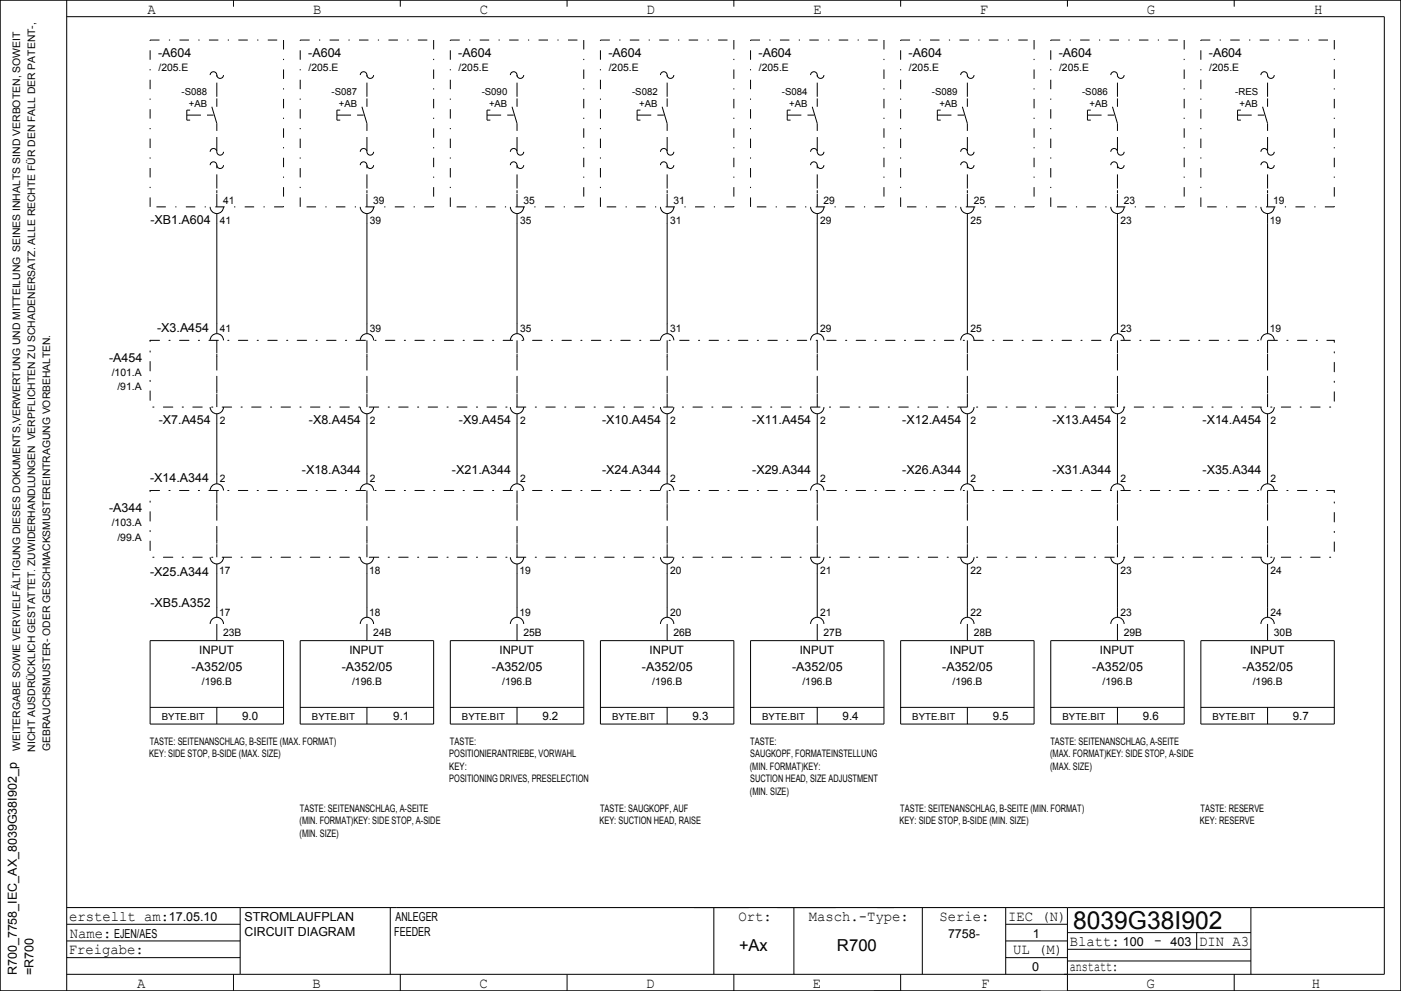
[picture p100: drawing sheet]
<svg xmlns="http://www.w3.org/2000/svg" width="420mm" height="297mm" viewBox="0 0 420 297" stroke-linecap="round" stroke-linejoin="round" font-family="sans-serif">
<defs><g id="words">
<text font-size="7.4" x="321.7" y="278.5">8039G38I902</text>
<g font-size="4.9">
<text x="221.5" y="285">+Ax</text>
<text x="250.9" y="285">R700</text>
</g>
<g font-size="4.4">
<text x="44.3" y="4.2">A</text>
<text x="93.8" y="4.2">B</text>
<text x="143.9" y="4.2">C</text>
<text x="193.9" y="4.2">D</text>
<text x="243.8" y="4.2">E</text>
<text x="293.8" y="4.2">F</text>
<text x="343.8" y="4.2">G</text>
<text x="394" y="4.2">H</text>
<text x="20.7" y="276">erstellt am:</text>
<text x="221.4" y="276">Ort:</text>
<text x="242.5" y="276">Masch.­Type:</text>
<text x="281.6" y="276">Serie:</text>
<text x="302.2" y="276">IEC (N)</text>
<text x="20.9" y="281">Name:</text>
<text x="20.6" y="286">Freigabe:</text>
<text x="303.7" y="286">UL (M)</text>
<text x="320.7" y="283.5">Blatt:</text>
<text x="346" y="283.2">­</text>
<text x="359.5" y="283.5">DIN A3</text>
<text x="320.7" y="291">anstatt:</text>
<text x="41.1" y="296">A</text>
<text x="93.7" y="296">B</text>
<text x="143.7" y="296">C</text>
<text x="193.7" y="296">D</text>
<text x="243.7" y="296">E</text>
<text x="294.1" y="296">F</text>
<text x="343.7" y="296">G</text>
<text x="393.3" y="296">H</text>
</g>
<g font-size="3.7">
<text x="47.4" y="17">­A604</text>
<text x="92.4" y="17">­A604</text>
<text x="137.4" y="17">­A604</text>
<text x="182.4" y="17">­A604</text>
<text x="227.4" y="17">­A604</text>
<text x="272.4" y="17">­A604</text>
<text x="317.4" y="17">­A604</text>
<text x="362.4" y="17">­A604</text>
<text x="45.1" y="67">­XB1.A604</text>
<text x="47.1" y="99.5">­X3.A454</text>
<text x="32.7" y="108.5">­A454</text>
<text x="47.6" y="127">­X7.A454</text>
<text x="92.6" y="127">­X8.A454</text>
<text x="137.6" y="127">­X9.A454</text>
<text x="180.5" y="127">­X10.A454</text>
<text x="225.5" y="127">­X11.A454</text>
<text x="270.5" y="127">­X12.A454</text>
<text x="315.5" y="127">­X13.A454</text>
<text x="360.5" y="127">­X14.A454</text>
<text x="90.5" y="142">­X18.A344</text>
<text x="135.5" y="142">­X21.A344</text>
<text x="180.5" y="142">­X24.A344</text>
<text x="225.5" y="142">­X29.A344</text>
<text x="270.5" y="142">­X26.A344</text>
<text x="315.5" y="142">­X31.A344</text>
<text x="360.5" y="142">­X35.A344</text>
<text x="45" y="144.5">­X14.A344</text>
<text x="32.7" y="153.5">­A344</text>
<text x="45" y="172.5">­X25.A344</text>
<text x="45.1" y="182">­XB5.A352</text>
<text x="57.5" y="201">­A352/05</text>
<text x="102.4" y="201">­A352/05</text>
<text x="147.5" y="201">­A352/05</text>
<text x="192.5" y="201">­A352/05</text>
<text x="237.4" y="201">­A352/05</text>
<text x="282.5" y="201">­A352/05</text>
<text x="327.4" y="201">­A352/05</text>
<text x="372.5" y="201">­A352/05</text>
<text x="50.6" y="276">17.05.10</text>
<text x="73.3" y="276">STROMLAUFPLAN</text>
<text x="118.6" y="276">ANLEGER</text>
<text x="34.2" y="281">EJEN/AES</text>
<text x="73.3" y="280.5">CIRCUIT DIAGRAM</text>
<text x="118.2" y="280.5">FEEDER</text>
<text x="284.2" y="281">7758­</text>
<text x="309.6" y="281">1</text>
<text x="336.6" y="283.5">100</text>
<text x="350.9" y="283.5">403</text>
<text x="5" y="292.3" transform="rotate(-90 5 292.3)">R700_7758_IEC_AX_8039G38I902_p</text>
<text x="10" y="292.2" transform="rotate(-90 10 292.2)">=R700</text>
<text x="309.4" y="291">0</text>
</g>
<g font-size="3.5">
<text x="59.8" y="195.9">INPUT</text>
<text x="104.7" y="195.9">INPUT</text>
<text x="149.8" y="195.9">INPUT</text>
<text x="194.7" y="195.9">INPUT</text>
<text x="239.8" y="195.9">INPUT</text>
<text x="284.8" y="195.9">INPUT</text>
<text x="329.8" y="195.9">INPUT</text>
<text x="374.7" y="195.9">INPUT</text>
<text x="72.6" y="215.9">9.0</text>
<text x="117.9" y="215.9">9.1</text>
<text x="162.6" y="215.9">9.2</text>
<text x="207.6" y="215.9">9.3</text>
<text x="252.6" y="215.9">9.4</text>
<text x="297.6" y="215.9">9.5</text>
<text x="342.6" y="215.9">9.6</text>
<text x="387.6" y="215.9">9.7</text>
</g>
<g font-size="3.1">
<text x="47.5" y="21.4">/205.E</text>
<text x="92.5" y="21.4">/205.E</text>
<text x="137.5" y="21.4">/205.E</text>
<text x="182.5" y="21.4">/205.E</text>
<text x="227.5" y="21.4">/205.E</text>
<text x="272.5" y="21.4">/205.E</text>
<text x="317.5" y="21.4">/205.E</text>
<text x="362.5" y="21.4">/205.E</text>
<text x="66.9" y="61">41</text>
<text x="111.9" y="61">39</text>
<text x="156.9" y="61">35</text>
<text x="201.9" y="61">31</text>
<text x="246.9" y="61">29</text>
<text x="291.9" y="61">25</text>
<text x="336.9" y="61">23</text>
<text x="381.7" y="61">19</text>
<text x="65.9" y="67">41</text>
<text x="110.9" y="67">39</text>
<text x="155.9" y="67">35</text>
<text x="200.9" y="67">31</text>
<text x="245.9" y="67">29</text>
<text x="290.9" y="67">25</text>
<text x="335.9" y="67">23</text>
<text x="380.7" y="67">19</text>
<text x="65.9" y="99.5">41</text>
<text x="110.9" y="99.5">39</text>
<text x="155.9" y="99.5">35</text>
<text x="200.9" y="99.5">31</text>
<text x="245.9" y="99.5">29</text>
<text x="290.9" y="99.5">25</text>
<text x="335.9" y="99.5">23</text>
<text x="380.7" y="99.5">19</text>
<text x="33.5" y="112.6">/101.A</text>
<text x="35.2" y="117">/91.A</text>
<text x="65.9" y="127">2</text>
<text x="110.9" y="127">2</text>
<text x="155.9" y="127">2</text>
<text x="200.9" y="127">2</text>
<text x="245.9" y="127">2</text>
<text x="290.9" y="127">2</text>
<text x="335.9" y="127">2</text>
<text x="380.9" y="127">2</text>
<text x="65.9" y="144.5">2</text>
<text x="110.9" y="144.5">2</text>
<text x="155.9" y="144.5">2</text>
<text x="200.9" y="144.5">2</text>
<text x="245.9" y="144.5">2</text>
<text x="290.9" y="144.5">2</text>
<text x="335.9" y="144.5">2</text>
<text x="380.9" y="144.5">2</text>
<text x="33.5" y="157.6">/103.A</text>
<text x="35.2" y="162">/99.A</text>
<text x="65.7" y="172">17</text>
<text x="110.7" y="172">18</text>
<text x="155.7" y="172">19</text>
<text x="200.9" y="172">20</text>
<text x="245.9" y="172">21</text>
<text x="290.9" y="172">22</text>
<text x="335.9" y="172">23</text>
<text x="380.9" y="172">24</text>
<text x="65.7" y="184.5">17</text>
<text x="110.7" y="184.5">18</text>
<text x="155.7" y="184.5">19</text>
<text x="200.9" y="184.5">20</text>
<text x="245.9" y="184.5">21</text>
<text x="290.9" y="184.5">22</text>
<text x="335.9" y="184.5">23</text>
<text x="380.9" y="184.5">24</text>
<text x="66.9" y="190.5">23B</text>
<text x="111.9" y="190.5">24B</text>
<text x="156.9" y="190.5">25B</text>
<text x="201.9" y="190.5">26B</text>
<text x="246.9" y="190.5">27B</text>
<text x="291.9" y="190.5">28B</text>
<text x="336.9" y="190.5">29B</text>
<text x="381.9" y="190.5">30B</text>
<text x="60.6" y="205.4">/196.B</text>
<text x="105.6" y="205.4">/196.B</text>
<text x="150.5" y="205.4">/196.B</text>
<text x="195.6" y="205.4">/196.B</text>
<text x="240.6" y="205.4">/196.B</text>
<text x="285.6" y="205.4">/196.B</text>
<text x="330.6" y="205.4">/196.B</text>
<text x="375.5" y="205.4">/196.B</text>
<text x="6" y="225" transform="rotate(-90 6 225)">WEITERGABE SOWIE VERVIELFÄLTIGUNG DIESES DOKUMENTS,VERWERTUNG UND MITTEILUNG SEINES INHALTS SIND VERBOTEN, SOWEIT</text>
<text x="10.5" y="225.3" transform="rotate(-90 10.5 225.3)">NICHT AUSDRÜCKLICH GESTATTET. ZUWIDERHANDLUNGEN VERPFLICHTEN ZU SCHADENERSATZ. ALLE RECHTE FÜR DEN FALL DER PATENT­,</text>
<text x="15" y="225.1" transform="rotate(-90 15 225.1)">GEBRAUCHSMUSTER­ ODER GESCHMACKSMUSTEREINTRAGUNG VORBEHALTEN.</text>
<text x="44.7" y="227">KEY: SIDE STOP, B­SIDE (MAX. SIZE)</text>
<text x="44.9" y="223.3">TASTE: SEITENANSCHLAG, B­SEITE (MAX. FORMAT)</text>
<text x="134.7" y="227">POSITIONIERANTRIEBE, VORWAHL</text>
<text x="134.9" y="223.3">TASTE:</text>
<text x="224.9" y="223.3">TASTE:</text>
<text x="224.9" y="227">SAUGKOPF, FORMATEINSTELLUNG</text>
<text x="314.8" y="227">(MAX. FORMAT)KEY: SIDE STOP, A­SIDE</text>
<text x="314.9" y="223.3">TASTE: SEITENANSCHLAG, A­SEITE</text>
<text x="134.7" y="230.8">KEY:</text>
<text x="224.8" y="230.8">(MIN. FORMAT)KEY:</text>
<text x="314.8" y="230.8">(MAX. SIZE)</text>
<text x="134.7" y="234.5">POSITIONING DRIVES, PRESELECTION</text>
<text x="224.8" y="238.3">(MIN. SIZE)</text>
<text x="224.9" y="234.5">SUCTION HEAD, SIZE ADJUSTMENT</text>
<text x="89.9" y="243.3">TASTE: SEITENANSCHLAG, A­SEITE</text>
<text x="179.9" y="243.3">TASTE: SAUGKOPF, AUF</text>
<text x="269.9" y="243.3">TASTE: SEITENANSCHLAG, B­SEITE (MIN. FORMAT)</text>
<text x="359.9" y="243.3">TASTE: RESERVE</text>
<text x="89.8" y="247">(MIN. FORMAT)KEY: SIDE STOP, A­SIDE</text>
<text x="89.8" y="250.8">(MIN. SIZE)</text>
<text x="179.7" y="247">KEY: SUCTION HEAD, RAISE</text>
<text x="269.7" y="247">KEY: SIDE STOP, B­SIDE (MIN. SIZE)</text>
<text x="359.7" y="247">KEY: RESERVE</text>
</g>
<g font-size="2.9">
<text x="54.4" y="28.5">­S088</text>
<text x="99.4" y="28.5">­S087</text>
<text x="144.4" y="28.5">­S090</text>
<text x="189.5" y="28.5">­S082</text>
<text x="234.4" y="28.5">­S084</text>
<text x="279.4" y="28.5">­S089</text>
<text x="324.4" y="28.5">­S086</text>
<text x="370.3" y="28.5">­RES</text>
<text x="56.6" y="32">+AB</text>
<text x="101.6" y="32">+AB</text>
<text x="146.6" y="32">+AB</text>
<text x="191.6" y="32">+AB</text>
<text x="236.6" y="32">+AB</text>
<text x="281.6" y="32">+AB</text>
<text x="326.6" y="32">+AB</text>
<text x="371.6" y="32">+AB</text>
<text x="48.5" y="215.7">BYTE.BIT</text>
<text x="93.5" y="215.7">BYTE.BIT</text>
<text x="138.5" y="215.7">BYTE.BIT</text>
<text x="183.5" y="215.7">BYTE.BIT</text>
<text x="228.5" y="215.7">BYTE.BIT</text>
<text x="273.5" y="215.7">BYTE.BIT</text>
<text x="318.5" y="215.7">BYTE.BIT</text>
<text x="363.5" y="215.7">BYTE.BIT</text>
</g>
</g></defs>
<path d="M45 102h355v20h-355zM45 147h355v20h-355z" fill="none" stroke="#000" stroke-width=".3" stroke-dasharray="2.8 2.8 .4 2.8"/>
<g fill="none" stroke="#000" stroke-width=".3" stroke-dasharray="4.2 1.8">
<path d="M65 117v-10M110 117v-10M155 117v-10M200 117v-10M245 117v-10M290 117v-10M335 117v-10M380 117v-10M65 162v-10M110 162v-10M155 162v-10M200 162v-10"/>
<path d="M245 162v-10M290 162v-10M335 162v-10M380 162v-10"/>
</g>
<g fill="none" stroke="#000" stroke-width=".3">
<path d="M0 0h420v297h-420zM20 0v297M20 5h395v287h-395M70 0v2M120 0v2M170 0v2M220 0v2M270 0v2M320 0v2M370 0v2M57 33h-1v3h1M63 22.5a1.07 1.07 0 0 1 1.3-1 1.07 1.07 0 0 1 .8 1.4 1 1 0 0 0 1.1 .6 1 1 0 0 0 .8-1"/>
<path d="M63.5 32l1.5 5M65 29.5v2.5M102 33h-1v3h1M108 22.5a1.07 1.07 0 0 1 1.3-1 1.07 1.07 0 0 1 .8 1.4 1 1 0 0 0 1.1 .6 1 1 0 0 0 .8-1M108.5 32l1.5 5M110 29.5v2.5M147 33h-1v3h1M153 22.5a1.07 1.07 0 0 1 1.3-1 1.07 1.07 0 0 1 .8 1.4 1 1 0 0 0 1.1 .6 1 1 0 0 0 .8-1M153.5 32l1.5 5M155 29.5v2.5M192 33h-1v3h1M198 22.5a1.07 1.07 0 0 1 1.3-1 1.07 1.07 0 0 1 .8 1.4 1 1 0 0 0 1.1 .6 1 1 0 0 0 .8-1"/>
<path d="M198.5 32l1.5 5M200 29.5v2.5M237 33h-1v3h1M243 22.5a1.07 1.07 0 0 1 1.3-1 1.07 1.07 0 0 1 .8 1.4 1 1 0 0 0 1.1 .6 1 1 0 0 0 .8-1M243.5 32l1.5 5M245 29.5v2.5M282 33h-1v3h1M288 22.5a1.07 1.07 0 0 1 1.3-1 1.07 1.07 0 0 1 .8 1.4 1 1 0 0 0 1.1 .6 1 1 0 0 0 .8-1M288.5 32l1.5 5M290 29.5v2.5M327 33h-1v3h1M333 22.5a1.07 1.07 0 0 1 1.3-1 1.07 1.07 0 0 1 .8 1.4 1 1 0 0 0 1.1 .6 1 1 0 0 0 .8-1"/>
<path d="M333.5 32l1.5 5M335 29.5v2.5M372 33h-1v3h1M378 22.5a1.07 1.07 0 0 1 1.3-1 1.07 1.07 0 0 1 .8 1.4 1 1 0 0 0 1.1 .6 1 1 0 0 0 .8-1M378.5 32l1.5 5M380 29.5v2.5M63 49.5a1.07 1.07 0 0 1 1.3-1 1.07 1.07 0 0 1 .8 1.4 1 1 0 0 0 1.1 .6 1 1 0 0 0 .8-1M63 45.5a1.07 1.07 0 0 1 1.3-1 1.07 1.07 0 0 1 .8 1.4 1 1 0 0 0 1.1 .6 1 1 0 0 0 .8-1M65 57v.9M65 58.1v3.9M108 49.5a1.07 1.07 0 0 1 1.3-1 1.07 1.07 0 0 1 .8 1.4 1 1 0 0 0 1.1 .6 1 1 0 0 0 .8-1M108 45.5a1.07 1.07 0 0 1 1.3-1 1.07 1.07 0 0 1 .8 1.4 1 1 0 0 0 1.1 .6 1 1 0 0 0 .8-1"/>
<path d="M110 57v.9M110 58.1v3.9M153 49.5a1.07 1.07 0 0 1 1.3-1 1.07 1.07 0 0 1 .8 1.4 1 1 0 0 0 1.1 .6 1 1 0 0 0 .8-1M153 45.5a1.07 1.07 0 0 1 1.3-1 1.07 1.07 0 0 1 .8 1.4 1 1 0 0 0 1.1 .6 1 1 0 0 0 .8-1M155 57v.9M155 58.1v3.9M198 49.5a1.07 1.07 0 0 1 1.3-1 1.07 1.07 0 0 1 .8 1.4 1 1 0 0 0 1.1 .6 1 1 0 0 0 .8-1M198 45.5a1.07 1.07 0 0 1 1.3-1 1.07 1.07 0 0 1 .8 1.4 1 1 0 0 0 1.1 .6 1 1 0 0 0 .8-1M200 57v.9M200 58.1v3.9M243 49.5a1.07 1.07 0 0 1 1.3-1 1.07 1.07 0 0 1 .8 1.4 1 1 0 0 0 1.1 .6 1 1 0 0 0 .8-1M243 45.5a1.07 1.07 0 0 1 1.3-1 1.07 1.07 0 0 1 .8 1.4 1 1 0 0 0 1.1 .6 1 1 0 0 0 .8-1"/>
<path d="M245 57v.9M245 58.1v3.9M288 49.5a1.07 1.07 0 0 1 1.3-1 1.07 1.07 0 0 1 .8 1.4 1 1 0 0 0 1.1 .6 1 1 0 0 0 .8-1M288 45.5a1.07 1.07 0 0 1 1.3-1 1.07 1.07 0 0 1 .8 1.4 1 1 0 0 0 1.1 .6 1 1 0 0 0 .8-1M290 57v.9M290 58.1v3.9M333 49.5a1.07 1.07 0 0 1 1.3-1 1.07 1.07 0 0 1 .8 1.4 1 1 0 0 0 1.1 .6 1 1 0 0 0 .8-1M333 45.5a1.07 1.07 0 0 1 1.3-1 1.07 1.07 0 0 1 .8 1.4 1 1 0 0 0 1.1 .6 1 1 0 0 0 .8-1M335 57v.9M335 58.1v3.9M378 49.5a1.07 1.07 0 0 1 1.3-1 1.07 1.07 0 0 1 .8 1.4 1 1 0 0 0 1.1 .6 1 1 0 0 0 .8-1M378 45.5a1.07 1.07 0 0 1 1.3-1 1.07 1.07 0 0 1 .8 1.4 1 1 0 0 0 1.1 .6 1 1 0 0 0 .8-1"/>
<path d="M380 57v.9M380 58.1v3.9M63 62a2 2 0 0 0 2 2 2 2 0 0 0 2-2M65 64v36M108 62a2 2 0 0 0 2 2 2 2 0 0 0 2-2M110 64v36M153 62a2 2 0 0 0 2 2 2 2 0 0 0 2-2M155 64v36M198 62a2 2 0 0 0 2 2 2 2 0 0 0 2-2M200 64v36M243 62a2 2 0 0 0 2 2 2 2 0 0 0 2-2M245 64v36"/>
<path d="M288 62a2 2 0 0 0 2 2 2 2 0 0 0 2-2M290 64v36M333 62a2 2 0 0 0 2 2 2 2 0 0 0 2-2M335 64v36M378 62a2 2 0 0 0 2 2 2 2 0 0 0 2-2M380 64v36M63 102a2 2 0 0 1 2-2 2 2 0 0 1 2 2M65 102v3.9M65 106.1v.9M65 117v.9M65 118.1v3.9M108 102a2 2 0 0 1 2-2 2 2 0 0 1 2 2"/>
<path d="M110 102v3.9M110 106.1v.9M110 117v.9M110 118.1v3.9M153 102a2 2 0 0 1 2-2 2 2 0 0 1 2 2M155 102v3.9M155 106.1v.9M155 117v.9M155 118.1v3.9M198 102a2 2 0 0 1 2-2 2 2 0 0 1 2 2M200 102v3.9M200 106.1v.9"/>
<path d="M200 117v.9M200 118.1v3.9M243 102a2 2 0 0 1 2-2 2 2 0 0 1 2 2M245 102v3.9M245 106.1v.9M245 117v.9M245 118.1v3.9M288 102a2 2 0 0 1 2-2 2 2 0 0 1 2 2M290 102v3.9M290 106.1v.9M290 117v.9M290 118.1v3.9"/>
<path d="M333 102a2 2 0 0 1 2-2 2 2 0 0 1 2 2M335 102v3.9M335 106.1v.9M335 117v.9M335 118.1v3.9M378 102a2 2 0 0 1 2-2 2 2 0 0 1 2 2M380 102v3.9M380 106.1v.9M380 117v.9M380 118.1v3.9M63 122a2 2 0 0 0 2 2 2 2 0 0 0 2-2M65 124v21"/>
<path d="M108 122a2 2 0 0 0 2 2 2 2 0 0 0 2-2M110 124v21M153 122a2 2 0 0 0 2 2 2 2 0 0 0 2-2M155 124v21M198 122a2 2 0 0 0 2 2 2 2 0 0 0 2-2M200 124v21M243 122a2 2 0 0 0 2 2 2 2 0 0 0 2-2M245 124v21M288 122a2 2 0 0 0 2 2 2 2 0 0 0 2-2M290 124v21M333 122a2 2 0 0 0 2 2 2 2 0 0 0 2-2M335 124v21"/>
<path d="M378 122a2 2 0 0 0 2 2 2 2 0 0 0 2-2M380 124v21M63 147a2 2 0 0 1 2-2 2 2 0 0 1 2 2M65 147v3.9M65 151.1v.9M108 147a2 2 0 0 1 2-2 2 2 0 0 1 2 2M110 147v3.9M110 151.1v.9M153 147a2 2 0 0 1 2-2 2 2 0 0 1 2 2M155 147v3.9M155 151.1v.9M198 147a2 2 0 0 1 2-2 2 2 0 0 1 2 2"/>
<path d="M200 147v3.9M200 151.1v.9M243 147a2 2 0 0 1 2-2 2 2 0 0 1 2 2M245 147v3.9M245 151.1v.9M288 147a2 2 0 0 1 2-2 2 2 0 0 1 2 2M290 147v3.9M290 151.1v.9M333 147a2 2 0 0 1 2-2 2 2 0 0 1 2 2M335 147v3.9M335 151.1v.9M378 147a2 2 0 0 1 2-2 2 2 0 0 1 2 2"/>
<path d="M380 147v3.9M380 151.1v.9M63 167a2 2 0 0 0 2 2 2 2 0 0 0 2-2M65 162v.9M65 163.1v3.9M65 169v16M108 167a2 2 0 0 0 2 2 2 2 0 0 0 2-2M110 162v.9M110 163.1v3.9M110 169v16M153 167a2 2 0 0 0 2 2 2 2 0 0 0 2-2M155 162v.9"/>
<path d="M155 163.1v3.9M155 169v16M198 167a2 2 0 0 0 2 2 2 2 0 0 0 2-2M200 162v.9M200 163.1v3.9M200 169v16M243 167a2 2 0 0 0 2 2 2 2 0 0 0 2-2M245 162v.9M245 163.1v3.9M245 169v16M288 167a2 2 0 0 0 2 2 2 2 0 0 0 2-2M290 162v.9"/>
<path d="M290 163.1v3.9M290 169v16M333 167a2 2 0 0 0 2 2 2 2 0 0 0 2-2M335 162v.9M335 163.1v3.9M335 169v16M378 167a2 2 0 0 0 2 2 2 2 0 0 0 2-2M380 162v.9M380 163.1v3.9M380 169v16M45 192h40v25h-40zM63 187a2 2 0 0 1 2-2 2 2 0 0 1 2 2"/>
<path d="M65 187v5M90 192h40v25h-40zM108 187a2 2 0 0 1 2-2 2 2 0 0 1 2 2M110 187v5M135 192h40v25h-40zM153 187a2 2 0 0 1 2-2 2 2 0 0 1 2 2M155 187v5M180 192h40v25h-40zM198 187a2 2 0 0 1 2-2 2 2 0 0 1 2 2M200 187v5M225 192h40v25h-40zM243 187a2 2 0 0 1 2-2 2 2 0 0 1 2 2"/>
<path d="M245 187v5M270 192h40v25h-40zM288 187a2 2 0 0 1 2-2 2 2 0 0 1 2 2M290 187v5M315 192h40v25h-40zM333 187a2 2 0 0 1 2-2 2 2 0 0 1 2 2M335 187v5M360 192h40v25h-40zM378 187a2 2 0 0 1 2-2 2 2 0 0 1 2 2M380 187v5M45 212h40M65 212v5"/>
<path d="M90 212h40M110 212v5M135 212h40M155 212v5M180 212h40M200 212v5M225 212h40M245 212v5M270 212h40M290 212v5M315 212h40M335 212v5"/>
<path d="M360 212h40M380 212v5M20 277h52M20 272h395M72 272v20M117 272v20M214 272v20M238 272v20M276.5 272v20M301.5 272v20M301.5 277h18.5M320 272v25h100v-297h-420v297h312"/>
<path d="M320 279.5h55M358.7 279.5v5M375 272v20M20 287h52M20 282h52M70 292v5M120 292v5M170 292v5M220 292v5M270 292v5M301.5 287h18.5M301.5 282h18.5"/>
<path d="M320 284.5h55M320 288h55M370 292v5"/>
</g>
<g fill="none" stroke="#000" stroke-width=".3" stroke-dasharray="4.2 1.8" stroke-linecap="butt">
<path d="M56 34.5h8M65 29v-6.5M101 34.5h8M110 29v-6.5M146 34.5h8M155 29v-6.5M191 34.5h8M200 29v-6.5M236 34.5h8M245 29v-6.5M281 34.5h8M290 29v-6.5"/>
<path d="M326 34.5h8M335 29v-6.5M371 34.5h8M380 29v-6.5M65 56.5v-7M65 45.3v-8.3M110 56.5v-7M110 45.3v-8.3M155 56.5v-7M155 45.3v-8.3M200 56.5v-7M200 45.3v-8.3"/>
<path d="M245 56.5v-7M245 45.3v-8.3M290 56.5v-7M290 45.3v-8.3M335 56.5v-7M335 45.3v-8.3M380 56.5v-7M380 45.3v-8.3"/>
</g>
<g fill="none" stroke="#000" stroke-width=".3" stroke-dasharray="2.8 2.8 .4 2.8" stroke-linecap="butt">
<path d="M45 12h40M85 12v50M90 12h40M130 12v50M135 12h40M175 12v50M180 12h40M220 12v50M225 12h40M265 12v50M270 12h40M310 12v50"/>
<path d="M315 12h40M355 12v50M360 12h40M400 12v50M45 62v-50M85 62h-40M90 62v-50M130 62h-40M135 62v-50M175 62h-40M180 62v-50M220 62h-40"/>
<path d="M225 62v-50M265 62h-40M270 62v-50M310 62h-40M315 62v-50M355 62h-40M360 62v-50M400 62h-40"/>
</g>
<use href="#words"/>
</svg>
